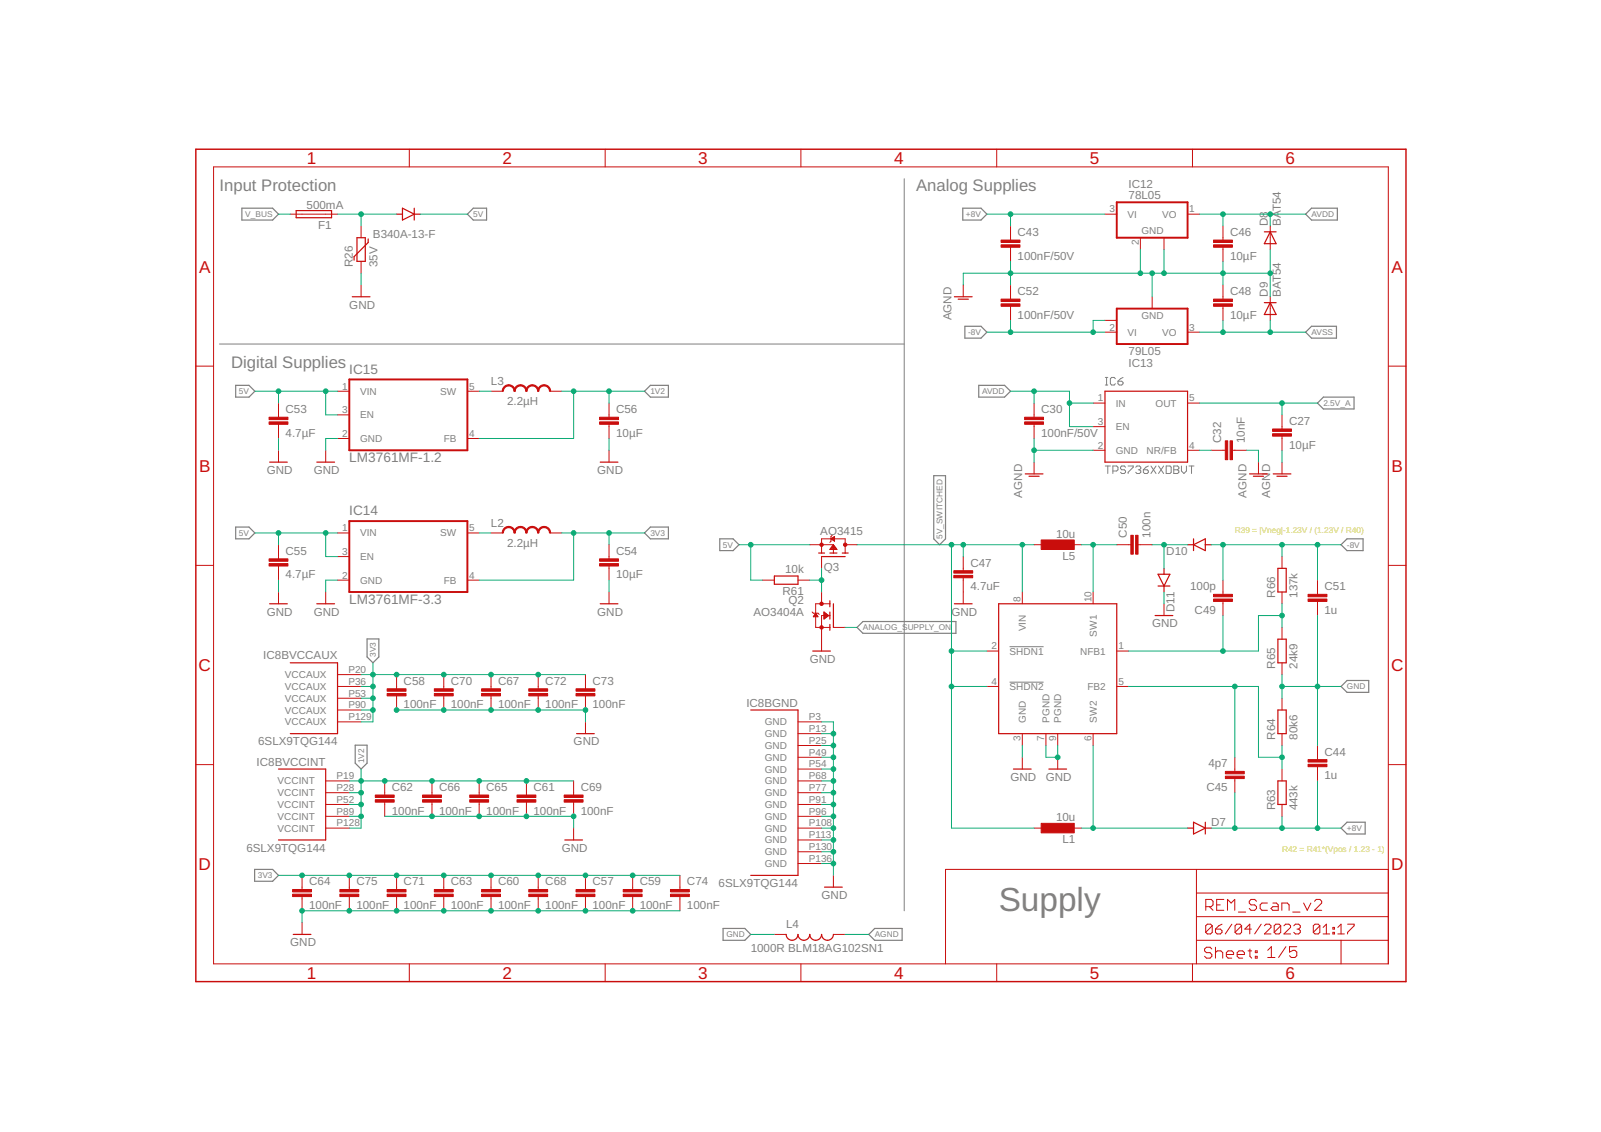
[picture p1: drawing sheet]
<svg xmlns="http://www.w3.org/2000/svg" width="420mm" height="297mm" viewBox="0 0 420 297" stroke-linecap="round" stroke-linejoin="round" font-family="sans-serif">
<defs><g id="words">
<text font-size="8.8" fill="#808080" x="262.1" y="239">Supply</text>
<g font-size="4.5" fill="#c90d0c">
<text x="80.5" y="43.1">1</text>
<text x="131.9" y="43.1">2</text>
<text x="183.2" y="43.1">3</text>
<text x="234.6" y="43.1">4</text>
<text x="286" y="43.1">5</text>
<text x="337.4" y="43.1">6</text>
<text x="52.2" y="71.5">A</text>
<text x="365.2" y="71.5">A</text>
<text x="52.2" y="123.8">B</text>
<text x="365.2" y="123.8">B</text>
<text x="52.1" y="176.1">C</text>
<text x="365.1" y="176.1">C</text>
<text x="52.1" y="228.4">D</text>
<text x="365.1" y="228.4">D</text>
<text x="80.5" y="256.8">1</text>
<text x="131.9" y="256.8">2</text>
<text x="183.2" y="256.8">3</text>
<text x="234.6" y="256.8">4</text>
<text x="286" y="256.8">5</text>
<text x="337.4" y="256.8">6</text>
</g>
<g font-size="4.4" fill="#808080">
<text x="57.6" y="50">Input Protection</text>
<text x="240.4" y="50">Analog Supplies</text>
<text x="60.7" y="96.5">Digital Supplies</text>
</g>
<g font-size="3.6" fill="#808080">
<text x="91.7" y="98">IC15</text>
<text x="91.7" y="121.3">LM3761MF-1.2</text>
<text x="91.7" y="135.2">IC14</text>
<text x="91.7" y="158.4">LM3761MF-3.3</text>
</g>
<g font-size="3" fill="#808080">
<text x="296.2" y="52.3">78L05</text>
<text x="296.2" y="49.2">IC12</text>
<text x="80.5" y="54.8">500mA</text>
<text x="332.8" y="59.3" transform="rotate(-90 332.8 59.3)">D8</text>
<text x="336.2" y="59.3" transform="rotate(-90 336.2 59.3)">BAT54</text>
<text x="83.5" y="60.1">F1</text>
<text x="97.9" y="62.4">B340A-13-F</text>
<text x="267" y="61.9">C43</text>
<text x="322.8" y="61.9">C46</text>
<text x="92.6" y="70.1" transform="rotate(-90 92.6 70.1)">R26</text>
<text x="99.1" y="70.1" transform="rotate(-90 99.1 70.1)">35V</text>
<text x="267" y="68.1">100nF/50V</text>
<text x="322.8" y="68.1">10µF</text>
<text x="267" y="77.4">C52</text>
<text x="322.8" y="77.4">C48</text>
<text x="332.8" y="77.9" transform="rotate(-90 332.8 77.9)">D9</text>
<text x="336.2" y="77.9" transform="rotate(-90 336.2 77.9)">BAT54</text>
<text x="91.7" y="81">GND</text>
<text x="267" y="83.6">100nF/50V</text>
<text x="322.8" y="83.6">10µF</text>
<text x="249.7" y="84.1" transform="rotate(-90 249.7 84.1)">AGND</text>
<text x="296.2" y="93.2">79L05</text>
<text x="128.9" y="101.1">L3</text>
<text x="296.2" y="96.3">IC13</text>
<text x="133.1" y="106.4">2.2µH</text>
<text x="74.9" y="108.4">C53</text>
<text x="161.7" y="108.4">C56</text>
<text x="273.2" y="108.4">C30</text>
<text x="338.3" y="111.5">C27</text>
<text x="74.9" y="114.6">4.7µF</text>
<text x="161.7" y="114.6">10µF</text>
<text x="273.2" y="114.6">100nF/50V</text>
<text x="320.5" y="116.3" transform="rotate(-90 320.5 116.3)">C32</text>
<text x="326.7" y="116.3" transform="rotate(-90 326.7 116.3)">10nF</text>
<text x="338.3" y="117.7">10µF</text>
<text x="70" y="124.4">GND</text>
<text x="82.4" y="124.4">GND</text>
<text x="156.7" y="124.4">GND</text>
<text x="268.3" y="130.5" transform="rotate(-90 268.3 130.5)">AGND</text>
<text x="327.2" y="130.5" transform="rotate(-90 327.2 130.5)">AGND</text>
<text x="333.4" y="130.5" transform="rotate(-90 333.4 130.5)">AGND</text>
<text x="128.9" y="138.3">L2</text>
<text x="133.1" y="143.6">2.2µH</text>
<text x="215.3" y="140.5">AO3415</text>
<text x="277.1" y="141.1">10u</text>
<text x="295.7" y="141.1" transform="rotate(-90 295.7 141.1)">C50</text>
<text x="301.9" y="141.1" transform="rotate(-90 301.9 141.1)">100n</text>
<text x="74.9" y="145.6">C55</text>
<text x="161.7" y="145.6">C54</text>
<text x="216.2" y="149.7">Q3</text>
<text x="254.7" y="148.7">C47</text>
<text x="278.8" y="146.9">L5</text>
<text x="306.1" y="145.7">D10</text>
<text x="74.9" y="151.8">4.7µF</text>
<text x="161.7" y="151.8">10µF</text>
<text x="206.1" y="150.4">10k</text>
<text x="254.7" y="154.9">4.7uF</text>
<text x="312.3" y="154.9">100p</text>
<text x="347.6" y="154.9">C51</text>
<text x="70" y="161.5">GND</text>
<text x="82.4" y="161.5">GND</text>
<text x="156.7" y="161.5">GND</text>
<text x="197.8" y="161.5">AO3404A</text>
<text x="205.4" y="156.2">R61</text>
<text x="206.9" y="158.4">Q2</text>
<text x="249.7" y="161.5">GND</text>
<text x="308.2" y="160.7" transform="rotate(-90 308.2 160.7)">D11</text>
<text x="313.5" y="161.1">C49</text>
<text x="334.6" y="156.9" transform="rotate(-90 334.6 156.9)">R66</text>
<text x="340.5" y="156.9" transform="rotate(-90 340.5 156.9)">137k</text>
<text x="347.6" y="161.1">1u</text>
<text x="302.4" y="164.6">GND</text>
<text x="69.1" y="173">IC8BVCCAUX</text>
<text x="212.5" y="173.9">GND</text>
<text x="105.9" y="179.7">C58</text>
<text x="118.3" y="179.7">C70</text>
<text x="130.7" y="179.7">C67</text>
<text x="143.1" y="179.7">C72</text>
<text x="155.5" y="179.7">C73</text>
<text x="334.6" y="175.5" transform="rotate(-90 334.6 175.5)">R65</text>
<text x="340.5" y="175.5" transform="rotate(-90 340.5 175.5)">24k9</text>
<text x="105.9" y="185.9">100nF</text>
<text x="118.3" y="185.9">100nF</text>
<text x="130.7" y="185.9">100nF</text>
<text x="143.1" y="185.9">100nF</text>
<text x="155.5" y="185.9">100nF</text>
<text x="195.9" y="185.4">IC8BGND</text>
<text x="67.7" y="195.6">6SLX9TQG144</text>
<text x="150.5" y="195.6">GND</text>
<text x="334.6" y="194.1" transform="rotate(-90 334.6 194.1)">R64</text>
<text x="340.5" y="194.1" transform="rotate(-90 340.5 194.1)">80k6</text>
<text x="67.4" y="200.9">IC8BVCCINT</text>
<text x="317.1" y="201.3">4p7</text>
<text x="347.6" y="198.2">C44</text>
<text x="102.8" y="207.5">C62</text>
<text x="115.2" y="207.5">C66</text>
<text x="127.6" y="207.5">C65</text>
<text x="140" y="207.5">C61</text>
<text x="152.4" y="207.5">C69</text>
<text x="265.2" y="204.9">GND</text>
<text x="274.5" y="204.9">GND</text>
<text x="316.6" y="207.5">C45</text>
<text x="347.6" y="204.4">1u</text>
<text x="102.8" y="213.7">100nF</text>
<text x="115.2" y="213.7">100nF</text>
<text x="127.6" y="213.7">100nF</text>
<text x="140" y="213.7">100nF</text>
<text x="152.4" y="213.7">100nF</text>
<text x="277.1" y="215.4">10u</text>
<text x="334.6" y="212.7" transform="rotate(-90 334.6 212.7)">R63</text>
<text x="340.5" y="212.7" transform="rotate(-90 340.5 212.7)">443k</text>
<text x="278.8" y="221.3">L1</text>
<text x="317.9" y="216.7">D7</text>
<text x="64.6" y="223.5">6SLX9TQG144</text>
<text x="147.4" y="223.5">GND</text>
<text x="81.1" y="232.3">C64</text>
<text x="93.5" y="232.3">C75</text>
<text x="105.9" y="232.3">C71</text>
<text x="118.3" y="232.3">C63</text>
<text x="130.7" y="232.3">C60</text>
<text x="143.1" y="232.3">C68</text>
<text x="155.5" y="232.3">C57</text>
<text x="167.9" y="232.3">C59</text>
<text x="180.3" y="232.3">C74</text>
<text x="188.6" y="232.8">6SLX9TQG144</text>
<text x="81.1" y="238.5">100nF</text>
<text x="93.5" y="238.5">100nF</text>
<text x="105.9" y="238.5">100nF</text>
<text x="118.3" y="238.5">100nF</text>
<text x="130.7" y="238.5">100nF</text>
<text x="143.1" y="238.5">100nF</text>
<text x="155.5" y="238.5">100nF</text>
<text x="167.9" y="238.5">100nF</text>
<text x="180.3" y="238.5">100nF</text>
<text x="215.6" y="235.9">GND</text>
<text x="206.3" y="243.6">L4</text>
<text x="76.2" y="248.3">GND</text>
<text x="197" y="249.8">1000R BLM18AG102SN1</text>
</g>
<g font-size="2.6" fill="#808080">
<text x="291.2" y="55.8">3</text>
<text x="295.9" y="57.1">VI</text>
<text x="305" y="57.1">VO</text>
<text x="312.1" y="55.8">1</text>
<text x="298.8" y="64.3" transform="rotate(-90 298.8 64.3)">2</text>
<text x="299.6" y="61.5">GND</text>
<text x="299.6" y="83.8">GND</text>
<text x="291.2" y="86.7">2</text>
<text x="295.9" y="88.1">VI</text>
<text x="305" y="88.1">VO</text>
<text x="312.1" y="86.7">3</text>
<text x="89.8" y="102.2">1</text>
<text x="94.5" y="103.6">VIN</text>
<text x="115.5" y="103.6">SW</text>
<text x="123.1" y="102.2">5</text>
<text x="288.1" y="105.3">1</text>
<text x="292.8" y="106.7">IN</text>
<text x="303.3" y="106.7">OUT</text>
<text x="312.1" y="105.3">5</text>
<text x="89.8" y="108.4">3</text>
<text x="94.5" y="109.8">EN</text>
<text x="288.1" y="111.5">3</text>
<text x="292.8" y="112.9">EN</text>
<text x="89.8" y="114.6">2</text>
<text x="94.5" y="116">GND</text>
<text x="116.4" y="116">FB</text>
<text x="123.1" y="114.6">4</text>
<text x="288.1" y="117.7">2</text>
<text x="292.8" y="119.1">GND</text>
<text x="300.9" y="119.1">NR/FB</text>
<text x="312.1" y="117.7">4</text>
<text x="89.8" y="139.4">1</text>
<text x="94.5" y="140.8">VIN</text>
<text x="115.5" y="140.8">SW</text>
<text x="123.1" y="139.4">5</text>
<text x="89.8" y="145.6">3</text>
<text x="94.5" y="147">EN</text>
<text x="89.8" y="151.8">2</text>
<text x="94.5" y="153.2">GND</text>
<text x="116.4" y="153.2">FB</text>
<text x="123.1" y="151.8">4</text>
<text x="267.9" y="158" transform="rotate(-90 267.9 158)">8</text>
<text x="286.4" y="158" transform="rotate(-90 286.4 158)">10</text>
<text x="269.2" y="165.7" transform="rotate(-90 269.2 165.7)">VIN</text>
<text x="287.8" y="167" transform="rotate(-90 287.8 167)">SW1</text>
<text x="260.2" y="170.4">2</text>
<text x="264.9" y="171.8">SHDN1</text>
<text x="283.5" y="171.8">NFB1</text>
<text x="293.5" y="170.4">1</text>
<text x="74.7" y="178">VCCAUX</text>
<text x="91.4" y="176.6">P20</text>
<text x="91.4" y="179.7">P36</text>
<text x="260.2" y="179.7">4</text>
<text x="293.5" y="179.7">5</text>
<text x="74.7" y="181.1">VCCAUX</text>
<text x="74.7" y="184.2">VCCAUX</text>
<text x="91.4" y="182.8">P53</text>
<text x="91.4" y="185.9">P90</text>
<text x="264.9" y="181">SHDN2</text>
<text x="285.4" y="181.1">FB2</text>
<text x="74.7" y="187.3">VCCAUX</text>
<text x="74.7" y="190.3">VCCAUX</text>
<text x="91.4" y="189">P129</text>
<text x="200.7" y="190.3">GND</text>
<text x="212.3" y="189">P3</text>
<text x="269.2" y="189.7" transform="rotate(-90 269.2 189.7)">GND</text>
<text x="275.4" y="189.7" transform="rotate(-90 275.4 189.7)">PGND</text>
<text x="278.5" y="189.7" transform="rotate(-90 278.5 189.7)">PGND</text>
<text x="287.8" y="189.7" transform="rotate(-90 287.8 189.7)">SW2</text>
<text x="200.7" y="193.4">GND</text>
<text x="200.7" y="196.5">GND</text>
<text x="212.3" y="192.1">P13</text>
<text x="212.3" y="195.2">P25</text>
<text x="267.9" y="194.4" transform="rotate(-90 267.9 194.4)">3</text>
<text x="274" y="194.4" transform="rotate(-90 274 194.4)">7</text>
<text x="277.1" y="194.4" transform="rotate(-90 277.1 194.4)">9</text>
<text x="286.4" y="194.4" transform="rotate(-90 286.4 194.4)">6</text>
<text x="200.7" y="199.6">GND</text>
<text x="200.7" y="202.7">GND</text>
<text x="212.3" y="198.3">P49</text>
<text x="212.3" y="201.4">P54</text>
<text x="72.8" y="205.8">VCCINT</text>
<text x="72.8" y="208.9">VCCINT</text>
<text x="88.3" y="204.5">P19</text>
<text x="88.3" y="207.6">P28</text>
<text x="200.7" y="205.8">GND</text>
<text x="200.7" y="208.9">GND</text>
<text x="212.3" y="204.5">P68</text>
<text x="212.3" y="207.6">P77</text>
<text x="72.8" y="212">VCCINT</text>
<text x="72.8" y="215.1">VCCINT</text>
<text x="88.3" y="210.7">P52</text>
<text x="88.3" y="213.8">P89</text>
<text x="200.7" y="212">GND</text>
<text x="200.7" y="215.1">GND</text>
<text x="212.3" y="210.7">P91</text>
<text x="212.3" y="213.8">P96</text>
<text x="72.8" y="218.2">VCCINT</text>
<text x="88.3" y="216.9">P128</text>
<text x="200.7" y="218.2">GND</text>
<text x="200.7" y="221.3">GND</text>
<text x="212.3" y="216.9">P108</text>
<text x="212.3" y="220">P113</text>
<text x="200.7" y="224.4">GND</text>
<text x="200.7" y="227.5">GND</text>
<text x="212.3" y="223.1">P130</text>
<text x="212.3" y="226.2">P136</text>
</g>
<g font-size="2.2" fill="#808080">
<text x="64.4" y="57">V_BUS</text>
<text x="124.2" y="57">5V</text>
<text x="253.5" y="57">+8V</text>
<text x="344.2" y="57">AVDD</text>
<text x="254.1" y="87.9">-8V</text>
<text x="344.2" y="87.9">AVSS</text>
<text x="62.7" y="103.4">5V</text>
<text x="170.7" y="103.4">1V2</text>
<text x="257.8" y="103.4">AVDD</text>
<text x="347.3" y="106.5">2.5V_A</text>
<text x="62.7" y="140.6">5V</text>
<text x="170.7" y="140.6">3V3</text>
<text x="189.7" y="143.7">5V</text>
<text x="247.4" y="141.4" transform="rotate(-90 247.4 141.4)">5V_SWITCHED</text>
<text x="353.5" y="143.7">-8V</text>
<text x="226.5" y="165.4">ANALOG_SUPPLY_ON</text>
<text x="98.6" y="172.4" transform="rotate(-90 98.6 172.4)">3V3</text>
<text x="353.5" y="180.9">GND</text>
<text x="95.5" y="200.3" transform="rotate(-90 95.5 200.3)">1V2</text>
<text x="353.5" y="218.1">+8V</text>
<text x="67.7" y="230.5">3V3</text>
<text x="190.6" y="246">GND</text>
<text x="229.6" y="246">AGND</text>
</g>
<g font-size="2.2" fill="#c8c832">
<text x="324.1" y="139.8">R39 = |Vneg|-1.23V / (1.23V / R40)</text>
<text x="336.5" y="223.5">R42 = R41*(Vpos / 1.23 - 1)</text>
</g>
</g></defs>
<g fill="none" stroke="#808080" stroke-width=".26">
<path d="M237.3 46.9v192.1M57.6 90.3h179.7M290.1 99h.6M290.4 99v2M292.7 99.4l-.3-.4h-.7l-.3 .4v1.3l.3 .3h.7l.3-.3M294.7 99l-1.3 1M290.1 101h.6M293.4 100h1l.3 .4v.3l-.3 .3h-.7l-.3-.3zM290.1 122.3h1.3M290.7 122.3v1.9M292.1 123.6h1l.3-.3v-.7l-.3-.3h-1v1.9M295.4 122.6l-.3-.3h-.7l-.3 .3v.3l.3 .4h.7l.3 .3v.3l-.3 .3h-.7l-.3-.3"/>
<path d="M296.1 122.3h1.3v.3l-1.3 1.3v.3M298 122.6l.4-.3h.6l.4 .3v.3l-.4 .4M298.7 123.3h.3M299 123.3l.4 .3v.3l-.4 .3h-.6l-.4-.3M300.1 123.3h1l.3 .3v.3l-.3 .3h-.7l-.3-.3zM301.4 122.3l-.7 .3-.6 .7M302 122.3l1.4 1.9M303.4 122.3l-1.4 1.9M304 122.3l1.4 1.9M305.4 122.3l-1.4 1.9M306 122.3h1l.4 .3v1.3l-.4 .3h-1zM308 122.3h1l.4 .3v.3l-.4 .4 .4 .3v.3l-.4 .3h-1z"/>
<path d="M308 123.3h1M310 122.3v1.3l.7 .6 .7-.6v-1.3M312 122.3h1.4M312.7 122.3v1.9M264.9 169.7h9M264.9 179h9"/>
</g>
<g fill="none" stroke="#808080" stroke-width=".32">
<path d="M63.5 54.6h8l1.6 1.6-1.6 1.5h-8zM124.2 54.6h3.5v3.1h-3.5l-1.5-1.5zM252.7 54.6h4.8l1.5 1.6-1.5 1.5h-4.8zM344.2 54.6h6.8v3.1h-6.8l-1.6-1.5zM253.2 85.6h4.3l1.5 1.6-1.5 1.5h-4.3zM342.6 87.2l1.6-1.6h6.5v3.1h-6.5zM61.8 101.1h3.5l1.6 1.6-1.6 1.5h-3.5zM169.1 102.7l1.6-1.6h4.7v3.1h-4.7zM256.9 101.1h6.7l1.6 1.6-1.6 1.5h-6.7zM347.3 104.2h8v3.1h-8l-1.5-1.5zM61.8 138.3h3.5l1.6 1.5-1.6 1.6h-3.5zM169.1 139.8l1.6-1.5h4.7v3.1h-4.7z"/>
<path d="M245 124.8h3.1v16.6l-1.5 1.5-1.6-1.5zM188.9 141.4h3.5l1.5 1.5-1.5 1.6h-3.5zM351.9 142.9l1.6-1.5h4.2v3.1h-4.2zM96.3 167.7h3.1v4.7l-1.5 1.5-1.6-1.5zM224.9 164.6l1.6-1.5h24.4v3.1h-24.4zM93.2 195.5h3.1v4.8l-1.5 1.5-1.6-1.5zM351.9 180.1l1.6-1.5h5.7v3.1h-5.7zM351.9 217.3l1.6-1.5h4.8v3h-4.8zM66.8 228.1h4.7l1.6 1.6-1.6 1.5h-4.7zM189.8 243.6h5.7l1.5 1.6-1.5 1.5h-5.7zM229.6 243.6h7.1v3.1h-7.1l-1.6-1.5z"/>
</g>
<g fill="none" stroke="#c90d0c" stroke-width=".26">
<path d="M107.4 39.2v4.6M158.8 39.2v4.6M210.2 39.2v4.6M261.6 39.2v4.6M312.9 39.2v4.6M56 43.8h308.3v209.1h-308.3zM76.2 56.2h12.4M94.8 59.3v3.1M265.2 59.3v3.7M290 56.2h3.1M311.7 56.2h3.1M321 59.3v3.7"/>
<path d="M333.4 59.3v6.2M94.8 68.6v3.1M94.8 74.8v3.1M252.8 74.8v3.1M265.2 64.9v3.7M265.2 74.8v3.7M299.3 62.4v3.1M302.4 77.9v3.1M305.5 62.4v3.1M321 64.9v3.7M321 74.8v3.7M333.4 77.9v6.2"/>
<path d="M51.4 96.1h4.6M265.2 80.3v3.8M290 87.2h3.1M290 84.1h3.1M311.7 87.2h3.1M321 80.3v3.8M364.3 96.1h4.7M73.1 105.8v3.7M73.1 111.3v3.8M73.1 118.2v3.1M85.5 118.2v3.1M88.6 102.7h3.1"/>
<path d="M88.6 115.1h3.1M88.6 108.9h3.1M122.7 102.7h3.1M122.7 115.1h3.1M128.9 102.7h3.1M144.4 102.7h3M159.8 105.8v3.7M159.8 111.3v3.8M159.8 118.2v3.1M271.4 105.8v3.7M271.4 111.3v3.8M286.9 105.8h3.1"/>
<path d="M286.9 112h3.1M286.9 118.2h3.1M311.7 105.8h3.1M311.7 118.2h3.1M317.9 118.2h3.7M323.4 118.2h3.8M336.4 108.9v3.7M336.4 114.4v3.8M88.6 139.8h3.1M122.7 139.8h3.1M128.9 139.8h3.1M144.4 139.8h3"/>
<path d="M271.4 121.3v3.1M330.3 121.3v3.1M336.4 121.3v3.1M51.4 148.4h4.6M73.1 142.9v3.8M73.1 148.5v3.7M73.1 155.3v3.1M85.5 155.3v3.1M88.6 152.2h3.1M88.6 146h3.1M122.7 152.2h3.1M159.8 142.9v3.8"/>
<path d="M159.8 148.5v3.7M159.8 155.3v3.1M200.1 152.2h3.1M209.4 152.2h3.1M212.5 142.9h6.2M215.6 145.1v-3.7h6.2v3.7M215.6 146v3.1M215.6 155.3v3.1M217.8 158.4h-3.7v6.2h3.7M217.8 144.1h1.8M217.9 144h1.6M218.1 143.8h1.3"/>
<path d="M218.1 141.4l.9-.6v1.2zM218.2 141.4h.8M218.2 143.7h1M218.2 141.5h.8M218.3 143.5h.8M218.4 140.5l-.3 .3v1.2l-.3 .3M218.4 141.2h.6M218.4 143.3h.6M218.5 141.6h.5M218.5 143.2h.4M218.6 141h.4M218.6 143h.2"/>
<path d="M218.7 142.9v2.2M218.7 141.8h.3M218.7 142.9l.9 1.3h-1.8zM218.8 140.9h.2M218.9 142h.1M221.8 142.9h3.1M252.8 146v3.8M252.8 151.6v6.8M268.3 155.3v3.1M271.4 142.9h3.1M280.7 142.9h3.1M286.9 155.3v3.1"/>
<path d="M293.1 142.9h3.7M298.7 142.9h3.7M305.5 158.4v3.1M321 152.2v3.8M321 157.8v3.7M336.4 146v3.1M336.4 155.3v3.1M345.8 152.2v3.8M345.8 157.8v3.7M364.3 148.4h4.7M88.6 177h6.2M104.1 177v3.7"/>
<path d="M116.5 177v3.7M128.9 177v3.7M141.2 177v3.7M153.6 177v3.7M213.1 160.6l.3 .3h1.3l.3 .3M213.6 161.7h1M213.6 161.5h.9M213.7 161.4h.7M213.8 161.2h.5M214 161.1h.2M214.1 160.9l.6 .9h-1.3zM216.2 160.9h.5"/>
<path d="M216.2 161.8h.8M216.2 161.7h1.1M216.2 161.4h1.1M216.2 161.2h.9M216.2 161.1h.7M216.2 160.6l1.3 .9-1.3 1zM216.2 162.3h.2M216.2 162.2h.4M216.2 162h.6M216.2 160.8h.3M216.2 160.6h.1M217.8 161.5h-2.2v9.3"/>
<path d="M218.7 164.6h3.1M259 170.8h3.1M293.1 170.8h3.1M336.4 164.6v3.1M336.4 173.9v3.1M88.6 189.4h6.2M88.6 180.1h6.2M88.6 183.2h6.2M88.6 186.3h6.2M104.1 182.6v3.7M116.5 182.6v3.7M128.9 182.6v3.7"/>
<path d="M141.2 182.6v3.7M153.6 182.6v3.7M153.6 189.4v3.1M209.4 189.4h6.2M209.4 192.5h6.2M209.4 195.6h6.2M209.4 198.7h6.2M259 180.1h3.1M268.3 192.5v3.1M268.3 198.7v3.1M274.5 192.5v3.1M277.6 192.5v3.1"/>
<path d="M277.6 198.7v3.1M286.9 192.5v3.1M293.1 180.1h3.1M324.1 198.7v3.7M336.4 183.2v3.1M336.4 192.5v3.1M345.8 195.6v3.7M51.4 200.6h4.6M85.5 204.9h6.2M85.5 208h6.2M85.5 211.1h6.2M85.5 214.2h6.2"/>
<path d="M85.5 217.3h6.2M101 204.9v3.7M101 210.5v3.7M113.4 204.9v3.7M113.4 210.5v3.7M125.8 204.9v3.7M125.8 210.5v3.7M138.2 204.9v3.7M138.2 210.5v3.7M150.5 204.9v3.7M150.5 210.5v3.7M150.5 217.3v3.1"/>
<path d="M209.4 201.8h6.2M209.4 204.9h6.2M209.4 208h6.2M209.4 211.1h6.2M209.4 214.2h6.2M209.4 217.3h6.2M271.4 217.3h3.1M280.7 217.3h3.1M324.1 204.3v3.7M336.4 201.8v3.1M336.4 211.1v3.1M345.8 201.2v3.7"/>
<path d="M364.3 200.6h4.7M79.3 229.7v3.7M79.3 235.3v3.7M91.7 229.7v3.7M91.7 235.3v3.7M104.1 229.7v3.7M104.1 235.3v3.7M116.5 229.7v3.7M116.5 235.3v3.7M128.9 229.7v3.7M128.9 235.3v3.7M141.2 229.7v3.7"/>
<path d="M141.2 235.3v3.7M153.6 229.7v3.7M153.6 235.3v3.7M166 229.7v3.7M166 235.3v3.7M178.4 229.7v3.7M178.4 235.3v3.7M209.4 220.4h6.2M209.4 223.5h6.2M209.4 226.6h6.2M218.7 229.7v3.1M314 228.1v24.8"/>
<path d="M314 234.3h50.3M316.4 237.9h1.5l.4-.5v-.9l-.4-.5h-1.5v2.9M317.4 237.9l.9 1M319.3 237.4h.9M321.2 236h-1.9v2.9h1.9M322.1 238.9v-2.9l1 1 .9-1v2.9M325 239.3h1.9M329.8 236.5l-.5-.5h-1l-.4 .5v.5l.4 .4h1l.5 .5v.5l-.5 .5h-1l-.4-.5M332.6 237h-1.4l-.5 .4v1l.5 .5h1.4M334 237h1l.4 .4v1.5h-1.4l-.5-.5 .5-.5h1.4M336.4 238.9v-1.9h1.4l.5 .4v1.5M339.3 239.3h1.9"/>
<path d="M342.1 237l1 1.9 .9-1.9M345 236.5l.4-.5h1l.5 .5v.5l-1.9 1.9h1.9M364.3 228.1h-116.2v24.8M79.3 242.1v3.1M107.4 252.9v4.7M158.8 252.9v4.7M203.2 245.2h3.1M210.2 252.9v4.7M218.7 245.2h3.1M261.6 252.9v4.7M312.9 252.9v4.7M314 246.7h50.3"/>
<path d="M314 240.5h50.3M318 249l-.4-.4h-1l-.5 .4v.5l.5 .5h1l.4 .5v.4l-.4 .5h-1l-.5-.5M318.1 242.9l-.4-.4h-.9l-.4 .4v1.7M318.1 242.9v1.7l-.4 .5h-.9l-.4-.5M318.1 242.9l-1.7 1.7M319 243.8h1.3l.4 .4v.4l-.4 .5h-.9l-.4-.5zM319 248.6v2.8M319 250l.4-.5h1l.5 .5v1.4M320.7 242.5l-.9 .4-.8 .9M321.8 250.5h1.9v-.5l-.4-.5h-1l-.5 .5v.9l.5 .5h1M323.3 242.5l-1.7 2.6M324.7 250.5h1.9v-.5l-.5-.5h-.9l-.5 .5v.9l.5 .5h.9"/>
<path d="M325.8 242.9v1.7l-.4 .5h-.9l-.4-.5M325.8 242.9l-.4-.4h-.9l-.4 .4v1.7M325.8 242.9l-1.7 1.7M327.5 249.5h1M328 249v1.9l.5 .5M328.4 243.8h-1.7l1.3-1.3v2.6M329.4 249.5h.5v.5h-.5zM329.4 250.9h.5v.5h-.5zM331 242.5l-1.7 2.6M331.8 242.9l.5-.4h.8l.4 .4v.5l-1.7 1.7h1.7M332.7 249.4l1-1v2.8M332.7 251.2h1.9"/>
<path d="M336.1 242.9l-.4-.4h-.9l-.4 .4v1.7M336.1 242.9v1.7l-.4 .5h-.9l-.4-.5M336.1 242.9l-1.7 1.7M337 242.9l.4-.4h.8l.5 .4v.5l-1.7 1.7h1.7M337.5 248.4l-1.9 2.8M339.5 242.9l.5-.4h.8l.4 .4v.5l-.4 .4M340.3 248.4h-1.9v1.4l1-.4h.4l.5 .4v1l-.5 .4h-.9l-.5-.4M340.4 243.8h.4M340.8 243.8l.4 .4v.4l-.4 .5h-.8l-.5-.5M346.4 242.9l-.5-.4h-.8l-.4 .4v1.7M346.4 242.9v1.7l-.5 .5h-.8l-.4-.5M346.4 242.9l-1.7 1.7"/>
<path d="M347.2 245.1h1.8M347.2 243.4l.9-.9v2.6M349.8 244.6h.4v.5h-.4zM349.8 243.4h.4v.4h-.4zM351.1 243.4l.8-.9v2.6M351.1 245.1h1.7M351.9 246.7v6.2M353.7 242.5h1.7v.4l-1.7 1.7v.5"/>
</g>
<path d="M51.4 39.2h317.6v218.4h-317.6z" fill="none" stroke="#c90d0c" stroke-width=".38"/>
<path d="M293.1 53.1h18.6v9.3h-18.6zM91.7 99.6h31v18.6h-31zM293.1 81h18.6v9.3h-18.6zM91.7 136.7h31v18.6h-31z" fill="none" stroke="#c90d0c" stroke-width=".51"/>
<g fill="none" stroke="#c90d0c" stroke-width=".32">
<path d="M77.7 55.3h9.3v1.8h-9.3zM104.1 56.2h1.5M105.6 54.6l3.1 1.6-3.1 1.5zM108.7 54.6v3.1M108.7 56.2h1.6M92.5 77.9h4.6M93.7 62.4h2.2v6.2h-2.2zM96.6 62.7v.9l-3.7 3.8v.9M250.5 77.9h4.6M251.5 78.5h2.6M331.8 79.4h3.1M331.8 60.8h3.1"/>
<path d="M333.4 79.4l1.5 3.1h-3.1zM333.4 60.8l1.5 3.1h-3.1zM290 102.7h21.7v18.6h-21.7zM70.8 121.3h4.6M83.1 121.3h4.7M157.5 121.3h4.7M269.1 124.4h4.6M270 125h2.7M327.9 124.4h4.7M328.9 125h2.7M334.1 124.4h4.7M335.1 125h2.7"/>
<path d="M70.8 158.4h4.6M83.1 158.4h4.7M157.5 158.4h4.7M203.2 151.2h6.2v2.1h-6.2zM214.8 145.1h1.6M215.6 146h6.2M217.8 157.6v1.6M217.8 145.1h1.8M218.7 158.4v6.2M221 145.1h1.6M250.5 158.4h4.6M262.1 158.4h31v34.1h-31z"/>
<path d="M303.9 150.7h3.1l-1.5 3.1zM303.9 153.8h3.1M305.5 149.1v1.6M305.5 153.8v1.5M311.7 142.9h1.5M313.2 142.9l3.1-1.5v3.1zM313.2 141.4v3.1M316.3 142.9h1.6M335.4 149.1h2.1v6.2h-2.1zM76.2 173.9h12.4v18.6h-12.4M213.3 170.8h4.6M217.8 160.6v1.9"/>
<path d="M217.8 163.9v1.5M303.1 161.5h4.7M335.4 167.7h2.1v6.2h-2.1zM151.3 192.5h4.7M197 186.3h12.4v43.4h-12.4M335.4 186.3h2.1v6.2h-2.1zM73.1 201.8h12.4v18.6h-12.4M266 201.8h4.6M275.3 201.8h4.6M311.7 217.3h1.5M313.2 215.8l3.1 1.5-3.1 1.5zM316.3 215.8v3"/>
<path d="M316.3 217.3h1.6M335.4 204.9h2.1v6.2h-2.1zM148.2 220.4h4.7M216.4 232.8h4.6M77 245.2h4.6M206.3 245.2a1.56 1.56 0 0 0 1.6 1.5 1.56 1.56 0 0 0 1.5-1.5 1.55 1.55 0 0 0 1.6 1.5 1.55 1.55 0 0 0 1.5-1.5 1.55 1.55 0 0 0 1.6 1.5 1.55 1.55 0 0 0 1.5-1.5 1.56 1.56 0 0 0 1.6 1.5 1.56 1.56 0 0 0 1.5-1.5"/>
</g>
<g fill="#c90d0c" stroke="#c90d0c" stroke-width=".26">
<path d="M70.6 110.7h5v.6h-5z"/>
<path d="M70.6 109.5h5v.6h-5z"/>
<path d="M157.4 110.7h4.9v.6h-4.9z"/>
<path d="M157.4 109.5h4.9v.6h-4.9z"/>
<path d="M70.6 147.9h5v.6h-5z"/>
<path d="M70.6 146.6h5v.7h-5z"/>
<path d="M157.4 147.9h4.9v.6h-4.9z"/>
<path d="M157.4 146.6h4.9v.7h-4.9z"/>
<path d="M101.6 182h5v.6h-5z"/>
<path d="M101.6 180.7h5v.7h-5z"/>
<path d="M114 182h4.9v.6h-4.9z"/>
<path d="M114 180.7h4.9v.7h-4.9z"/>
<path d="M126.4 182h4.9v.6h-4.9z"/>
<path d="M126.4 180.7h4.9v.7h-4.9z"/>
<path d="M138.8 182h4.9v.6h-4.9z"/>
<path d="M138.8 180.7h4.9v.7h-4.9z"/>
<path d="M151.2 182h4.9v.6h-4.9z"/>
<path d="M151.2 180.7h4.9v.7h-4.9z"/>
<path d="M76.8 234.6h4.9v.7h-4.9z"/>
<path d="M76.8 233.4h4.9v.6h-4.9z"/>
<path d="M89.2 234.6h4.9v.7h-4.9z"/>
<path d="M89.2 233.4h4.9v.6h-4.9z"/>
<path d="M101.6 234.6h5v.7h-5z"/>
<path d="M101.6 233.4h5v.6h-5z"/>
<path d="M114 234.6h4.9v.7h-4.9z"/>
<path d="M114 233.4h4.9v.6h-4.9z"/>
<path d="M98.5 209.8h4.9v.7h-4.9z"/>
<path d="M98.5 208.6h4.9v.7h-4.9z"/>
<path d="M110.9 209.8h4.9v.7h-4.9z"/>
<path d="M110.9 208.6h4.9v.7h-4.9z"/>
<path d="M126.4 234.6h4.9v.7h-4.9z"/>
<path d="M126.4 233.4h4.9v.6h-4.9z"/>
<path d="M123.3 209.8h4.9v.7h-4.9z"/>
<path d="M123.3 208.6h4.9v.7h-4.9z"/>
<path d="M138.8 234.6h4.9v.7h-4.9z"/>
<path d="M138.8 233.4h4.9v.6h-4.9z"/>
<path d="M135.7 209.8h4.9v.7h-4.9z"/>
<path d="M135.7 208.6h4.9v.7h-4.9z"/>
<path d="M151.2 234.6h4.9v.7h-4.9z"/>
<path d="M151.2 233.4h4.9v.6h-4.9z"/>
<path d="M163.6 234.6h4.9v.7h-4.9z"/>
<path d="M163.6 233.4h4.9v.6h-4.9z"/>
<path d="M148.1 209.8h4.9v.7h-4.9z"/>
<path d="M148.1 208.6h4.9v.7h-4.9z"/>
<path d="M176 234.6h4.9v.7h-4.9z"/>
<path d="M176 233.4h4.9v.6h-4.9z"/>
<path d="M262.7 64.2h5v.7h-5z"/>
<path d="M262.7 63h5v.6h-5z"/>
<path d="M262.7 79.7h5v.7h-5z"/>
<path d="M262.7 78.5h5v.6h-5z"/>
<path d="M318.5 64.2h4.9v.7h-4.9z"/>
<path d="M318.5 63h4.9v.6h-4.9z"/>
<path d="M318.5 79.7h4.9v.7h-4.9z"/>
<path d="M318.5 78.5h4.9v.6h-4.9z"/>
<path d="M268.9 110.7h5v.6h-5z"/>
<path d="M268.9 109.5h5v.6h-5z"/>
<path d="M334 113.8h4.9v.6h-4.9z"/>
<path d="M334 112.6h4.9v.6h-4.9z"/>
<path d="M322.8 115.7h.6v4.9h-.6z"/>
<path d="M321.6 115.7h.6v4.9h-.6z"/>
<path d="M273.2 141.7h8.7v2.5h-8.7z"/>
<path d="M273.2 216h8.7v2.5h-8.7z"/>
<path d="M298 140.5h.7v4.9h-.7z"/>
<path d="M296.8 140.5h.6v4.9h-.6z"/>
<path d="M343.3 157.2h4.9v.6h-4.9z"/>
<path d="M343.3 156h4.9v.6h-4.9z"/>
<path d="M343.3 200.6h4.9v.6h-4.9z"/>
<path d="M343.3 199.3h4.9v.7h-4.9z"/>
<path d="M318.5 156h4.9v.6h-4.9z"/>
<path d="M318.5 157.2h4.9v.6h-4.9z"/>
<path d="M321.6 202.4h4.9v.7h-4.9z"/>
<path d="M321.6 203.7h4.9v.6h-4.9z"/>
<path d="M250.3 151h5v.6h-5z"/>
<path d="M250.3 149.8h5v.6h-5z"/>
</g>
<g fill="#c90d0c" stroke="#c90d0c" stroke-width=".26">
<path d="M132.2 101.6l.5-.4 .8-.2v.3l-1.1 .5-.3 .9h-.3z" fill-rule="evenodd"/>
<path d="M133.5 101a1.68 1.68 0 0 1 1.7 1.7h-.3l-.3-.9-.5-.4-.6-.1z" fill-rule="evenodd"/>
<path d="M135.5 101.3l1.1-.3v.3l-.6 .1-.5 .4-.3 .9h-.3l.2-.8z" fill-rule="evenodd"/>
<path d="M136.6 101a1.68 1.68 0 0 1 1.7 1.7h-.3l-.3-.9-1.1-.5z" fill-rule="evenodd"/>
<path d="M138.4 101.6l.5-.4 .8-.2v.3l-.6 .1-.5 .4-.3 .9h-.3z" fill-rule="evenodd"/>
<path d="M139.7 101a1.68 1.68 0 0 1 1.7 1.7h-.3l-.5-1.1-.9-.3z" fill-rule="evenodd"/>
<path d="M141.5 101.6l.5-.4 .8-.2v.3l-.9 .3-.5 1.1h-.3z" fill-rule="evenodd"/>
<path d="M142.8 101a1.68 1.68 0 0 1 1.7 1.7h-.3l-.3-.9-.5-.4-.6-.1z" fill-rule="evenodd"/>
<path d="M132.2 138.7l.5-.4 .8-.2v.4l-.9 .2-.4 .5-.1 .6h-.3z" fill-rule="evenodd"/>
<path d="M133.5 138.1a1.68 1.68 0 0 1 1.7 1.7h-.3l-.1-.6-.4-.5-.9-.2z" fill-rule="evenodd"/>
<path d="M135.5 138.5l1.1-.4v.4l-.6 .1-.5 .4-.3 .8h-.3l.2-.8z" fill-rule="evenodd"/>
<path d="M136.6 138.1a1.68 1.68 0 0 1 1.7 1.7h-.3l-.3-.8-.5-.4-.6-.1z" fill-rule="evenodd"/>
<path d="M138.4 138.7l.5-.4 .8-.2v.4l-.6 .1-.5 .4-.3 .8h-.3z" fill-rule="evenodd"/>
<path d="M139.7 138.1a1.68 1.68 0 0 1 1.7 1.7h-.3l-.2-.6-.3-.5-.9-.2z" fill-rule="evenodd"/>
<path d="M141.7 138.5l1.1-.4v.4l-.9 .2-.4 .5-.1 .6h-.3l.2-.8z" fill-rule="evenodd"/>
<path d="M142.8 138.1a1.68 1.68 0 0 1 1.7 1.7h-.3l-.1-.6-.4-.5-.9-.2z" fill-rule="evenodd"/>
<circle cx="215.6" cy="164.6" r=".44"/>
<circle cx="215.6" cy="158.4" r=".44"/>
<circle cx="215.6" cy="142.9" r=".44"/>
<circle cx="221.8" cy="142.9" r=".44"/>
</g>
<g fill="none" stroke="#0dab76" stroke-width=".26">
<path d="M73.1 56.2h3.1M88.6 56.2h15.5M94.8 56.2v3.1M110.3 56.2h12.4M259 56.2h31M265.2 56.2v3.1M314.8 56.2h27.8M321 56.2v3.1M333.4 56.2v3.1M94.8 71.7v3.1M265.2 68.6v6.2M299.3 65.5v6.2"/>
<path d="M302.4 71.7v6.2M305.5 65.5v6.2M321 68.6v6.2M333.4 65.5v12.4M333.4 71.7h-80.6v3.1M259 87.2h31M265.2 84.1v3.1M290 84.1h-3.1v3.1M314.8 87.2h27.8M321 84.1v3.1M333.4 84.1v3.1M66.9 102.7h21.7"/>
<path d="M73.1 102.7v3.1M73.1 115.1v3.1M85.5 102.7v6.2h3.1M88.6 115.1h-3.1v3.1M125.8 102.7h3.1M147.4 102.7h21.7M150.5 102.7v12.4h-24.7M159.8 102.7v3.1M159.8 115.1v3.1M265.2 102.7h15.5v9.3h6.2M271.4 102.7v3.1M271.4 115.1v6.2"/>
<path d="M271.4 118.2h15.5M280.7 105.8h6.2M314.8 105.8h31M314.8 118.2h3.1M327.2 118.2h3.1v3.1M336.4 105.8v3.1M336.4 118.2v3.1M66.9 139.8h21.7M73.1 139.8v3.1M85.5 139.8v6.2h3.1M125.8 139.8h3.1M147.4 139.8h21.7"/>
<path d="M150.5 139.8v12.4h-24.7M159.8 139.8v3.1M73.1 152.2v3.1M88.6 152.2h-3.1v3.1M159.8 152.2v3.1M193.9 142.9h18.6M197 142.9v9.3h3.1M212.5 152.2h3.1M215.6 149.1v6.2M224.9 142.9h46.5M249.7 142.9v74.4h21.7M252.8 142.9v3.1"/>
<path d="M268.3 142.9v12.4M283.8 142.9h9.3M286.9 142.9v12.4M302.4 142.9h9.3M305.5 142.9v6.2M305.5 155.3v3.1M317.9 142.9h34M321 142.9v9.3M336.4 142.9v3.1M336.4 158.4v6.2M345.8 142.9v9.3M94.8 177h58.8"/>
<path d="M97.9 173.9v15.5h-3.1M221.8 164.6h3.1M249.7 170.8h9.3M321 161.5v9.3M336.4 177v6.2M336.4 161.5h-6.1v9.3h-34.1M345.8 161.5v34.1M94.8 186.3h3.1M94.8 180.1h3.1M94.8 183.2h3.1M104.1 186.3h49.5v3.1M215.6 189.4h3.1v40.3"/>
<path d="M215.6 198.7h3.1M215.6 195.6h3.1M215.6 192.5h3.1M249.7 180.1h9.3M268.3 195.6v3.1M274.5 195.6v3.1h3.1v-3.1M286.9 195.6v21.7M296.2 180.1h34.1v18.6h6.1M324.1 180.1v18.6M336.4 180.1h15.5M336.4 195.6v6.2M91.7 214.2h3.1"/>
<path d="M91.7 211.1h3.1M91.7 208h3.1M91.7 204.9h58.8M94.8 201.8v15.5h-3.1M101 214.2h49.5v3.1M215.6 217.3h3.1M215.6 214.2h3.1M215.6 211.1h3.1M215.6 208h3.1M215.6 204.9h3.1M215.6 201.8h3.1M283.8 217.3h27.9"/>
<path d="M317.9 217.3h34M324.1 208v9.3M336.4 214.2v3.1M345.8 204.9v12.4M73.1 229.7h105.3M178.4 239h-99.1v3.1M215.6 226.6h3.1M215.6 223.5h3.1M215.6 220.4h3.1M197 245.2h6.2M221.8 245.2h6.2"/>
</g>
<g fill="#0dab76" stroke="#0dab76" stroke-width=".26">
<circle cx="218.7" cy="226.6" r=".61"/>
<circle cx="218.7" cy="223.5" r=".61"/>
<circle cx="218.7" cy="220.4" r=".61"/>
<circle cx="218.7" cy="217.3" r=".61"/>
<circle cx="218.7" cy="214.2" r=".61"/>
<circle cx="218.7" cy="211.1" r=".61"/>
<circle cx="218.7" cy="208" r=".61"/>
<circle cx="218.7" cy="204.9" r=".61"/>
<circle cx="218.7" cy="201.8" r=".61"/>
<circle cx="218.7" cy="198.7" r=".61"/>
<circle cx="218.7" cy="195.6" r=".61"/>
<circle cx="218.7" cy="192.5" r=".61"/>
<circle cx="153.6" cy="186.3" r=".61"/>
<circle cx="104.1" cy="186.3" r=".61"/>
<circle cx="116.5" cy="186.3" r=".61"/>
<circle cx="128.9" cy="186.3" r=".61"/>
<circle cx="141.2" cy="186.3" r=".61"/>
<circle cx="79.3" cy="239" r=".61"/>
<circle cx="91.7" cy="239" r=".61"/>
<circle cx="104.1" cy="239" r=".61"/>
<circle cx="116.5" cy="239" r=".61"/>
<circle cx="128.9" cy="239" r=".61"/>
<circle cx="141.2" cy="239" r=".61"/>
<circle cx="153.6" cy="239" r=".61"/>
<circle cx="166" cy="239" r=".61"/>
<circle cx="113.4" cy="214.2" r=".61"/>
<circle cx="125.8" cy="214.2" r=".61"/>
<circle cx="138.2" cy="214.2" r=".61"/>
<circle cx="150.5" cy="214.2" r=".61"/>
<circle cx="277.6" cy="198.7" r=".61"/>
<circle cx="345.8" cy="180.1" r=".61"/>
<circle cx="336.4" cy="180.1" r=".61"/>
<circle cx="85.5" cy="102.7" r=".61"/>
<circle cx="73.1" cy="102.7" r=".61"/>
<circle cx="85.5" cy="139.8" r=".61"/>
<circle cx="73.1" cy="139.8" r=".61"/>
<circle cx="197" cy="142.9" r=".61"/>
<circle cx="150.5" cy="102.7" r=".61"/>
<circle cx="159.8" cy="102.7" r=".61"/>
<circle cx="94.8" cy="214.2" r=".61"/>
<circle cx="94.8" cy="211.1" r=".61"/>
<circle cx="94.8" cy="208" r=".61"/>
<circle cx="94.8" cy="204.9" r=".61"/>
<circle cx="101" cy="204.9" r=".61"/>
<circle cx="113.4" cy="204.9" r=".61"/>
<circle cx="125.8" cy="204.9" r=".61"/>
<circle cx="138.2" cy="204.9" r=".61"/>
<circle cx="150.5" cy="139.8" r=".61"/>
<circle cx="159.8" cy="139.8" r=".61"/>
<circle cx="79.3" cy="229.7" r=".61"/>
<circle cx="91.7" cy="229.7" r=".61"/>
<circle cx="104.1" cy="229.7" r=".61"/>
<circle cx="116.5" cy="229.7" r=".61"/>
<circle cx="128.9" cy="229.7" r=".61"/>
<circle cx="141.2" cy="229.7" r=".61"/>
<circle cx="153.6" cy="229.7" r=".61"/>
<circle cx="166" cy="229.7" r=".61"/>
<circle cx="97.9" cy="180.1" r=".61"/>
<circle cx="97.9" cy="183.2" r=".61"/>
<circle cx="97.9" cy="186.3" r=".61"/>
<circle cx="97.9" cy="177" r=".61"/>
<circle cx="104.1" cy="177" r=".61"/>
<circle cx="116.5" cy="177" r=".61"/>
<circle cx="128.9" cy="177" r=".61"/>
<circle cx="141.2" cy="177" r=".61"/>
<circle cx="94.8" cy="56.2" r=".61"/>
<circle cx="265.2" cy="56.2" r=".61"/>
<circle cx="345.8" cy="217.3" r=".61"/>
<circle cx="324.1" cy="217.3" r=".61"/>
<circle cx="336.4" cy="217.3" r=".61"/>
<circle cx="321" cy="56.2" r=".61"/>
<circle cx="333.4" cy="56.2" r=".61"/>
<circle cx="271.4" cy="102.7" r=".61"/>
<circle cx="280.7" cy="105.8" r=".61"/>
<circle cx="321" cy="87.2" r=".61"/>
<circle cx="333.4" cy="87.2" r=".61"/>
<circle cx="336.4" cy="105.8" r=".61"/>
<circle cx="271.4" cy="118.2" r=".61"/>
<circle cx="302.4" cy="71.7" r=".61"/>
<circle cx="265.2" cy="71.7" r=".61"/>
<circle cx="299.3" cy="71.7" r=".61"/>
<circle cx="305.5" cy="71.7" r=".61"/>
<circle cx="321" cy="71.7" r=".61"/>
<circle cx="333.4" cy="71.7" r=".61"/>
<circle cx="286.9" cy="142.9" r=".61"/>
<circle cx="286.9" cy="217.3" r=".61"/>
<circle cx="305.5" cy="142.9" r=".61"/>
<circle cx="321" cy="170.8" r=".61"/>
<circle cx="336.4" cy="161.5" r=".61"/>
<circle cx="336.4" cy="198.7" r=".61"/>
<circle cx="324.1" cy="180.1" r=".61"/>
<circle cx="345.8" cy="142.9" r=".61"/>
<circle cx="321" cy="142.9" r=".61"/>
<circle cx="336.4" cy="142.9" r=".61"/>
<circle cx="286.9" cy="87.2" r=".61"/>
<circle cx="265.2" cy="87.2" r=".61"/>
<circle cx="215.6" cy="152.2" r=".61"/>
<circle cx="268.3" cy="142.9" r=".61"/>
<circle cx="249.7" cy="142.9" r=".61"/>
<circle cx="252.8" cy="142.9" r=".61"/>
<circle cx="249.7" cy="180.1" r=".61"/>
<circle cx="249.7" cy="170.8" r=".61"/>
</g>
<use href="#words"/>
</svg>
